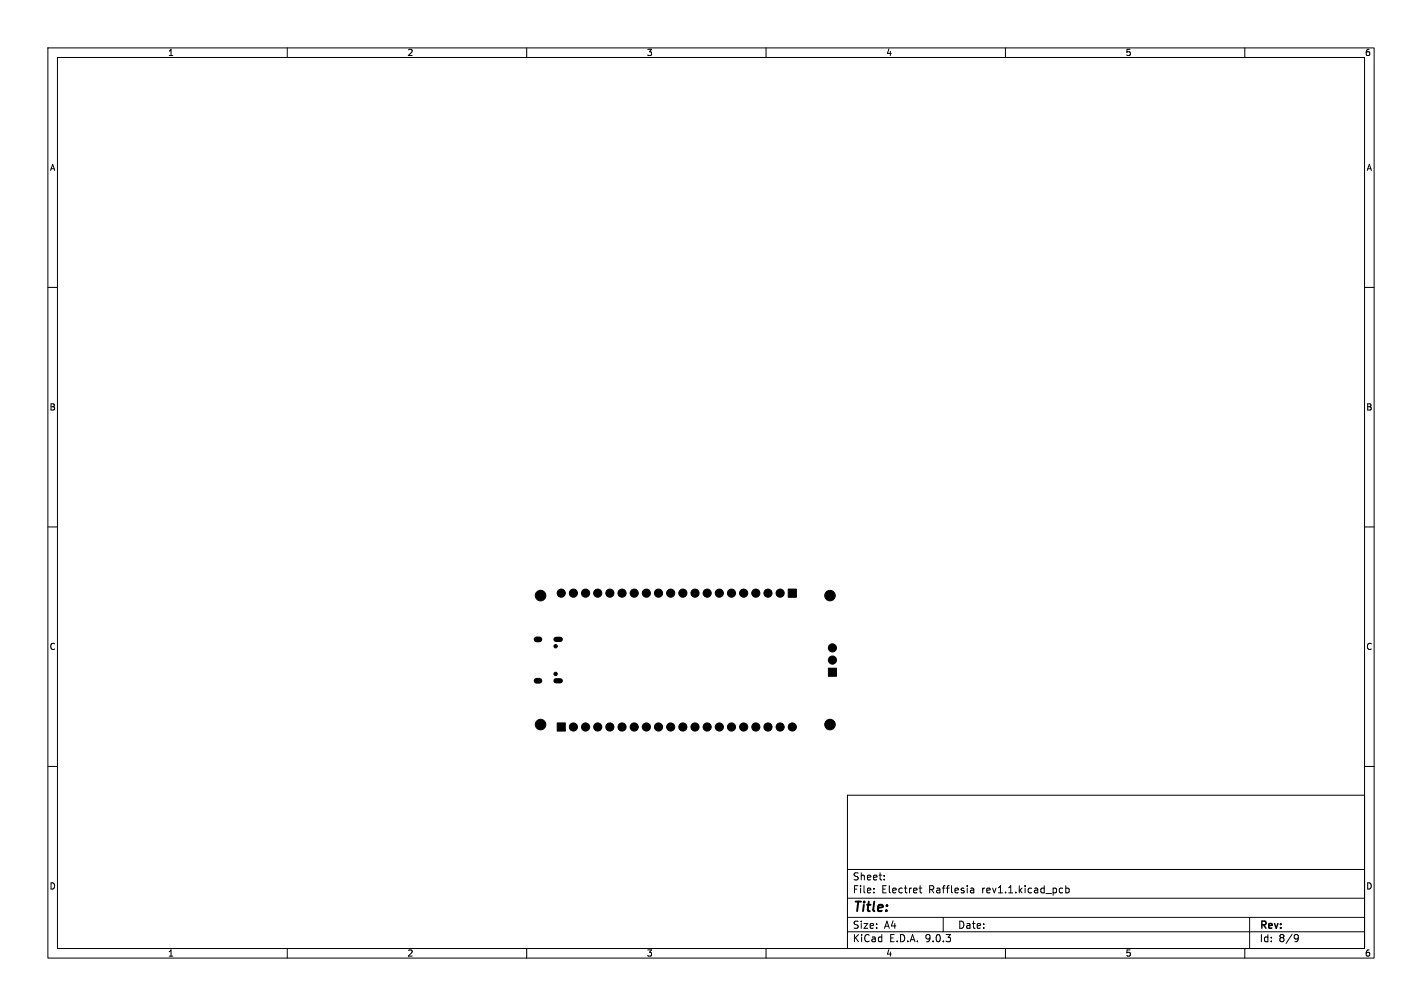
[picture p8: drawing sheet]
<svg xmlns="http://www.w3.org/2000/svg" width="297mm" height="210mm" viewBox="0 0 297 210" stroke-linecap="round" stroke-linejoin="round" font-family="sans-serif">
<defs><g id="words">
<text font-size="2.8" x="178" y="190.9">Title:</text>
<g font-size="2.1">
<text x="178" y="184">Sheet:</text>
<text x="178" y="186.7">File:</text>
<text x="184.1" y="186.7">Electret</text>
<text x="194" y="186.7">Rafflesia</text>
<text x="205.2" y="186.7">rev1.1.kicad_pcb</text>
<text x="178" y="196.9">KiCad</text>
<text x="178" y="194.1">Size:</text>
<text x="184.7" y="194.1">A4</text>
<text x="185.7" y="196.9">E.D.A.</text>
<text x="193.3" y="196.9">9.0.3</text>
<text x="200" y="194.1">Date:</text>
<text x="263" y="194.3">Rev:</text>
<text x="263" y="196.9">Id:</text>
<text x="267.1" y="196.9">8/9</text>
</g>
<g font-size="1.8">
<text x="35" y="11.9">1</text>
<text x="85" y="11.9">2</text>
<text x="135" y="11.9">3</text>
<text x="185" y="11.9">4</text>
<text x="235" y="11.9">5</text>
<text x="285" y="11.9">6</text>
<text x="10.3" y="35.9">A</text>
<text x="285.4" y="35.9">A</text>
<text x="10.3" y="85.9">B</text>
<text x="285.3" y="85.9">B</text>
<text x="10.3" y="135.9">C</text>
<text x="285.3" y="135.9">C</text>
<text x="10.3" y="185.9">D</text>
<text x="285.3" y="185.9">D</text>
<text x="35" y="199.9">1</text>
<text x="85" y="199.9">2</text>
<text x="135" y="199.9">3</text>
<text x="185" y="199.9">4</text>
<text x="235" y="199.9">5</text>
<text x="285" y="199.9">6</text>
</g>
</g></defs>
<g fill="none" stroke="#000" stroke-width=".21">
<path d="M10 10h277v190h-277zM12 12h273v186h-273zM60 10v2M110 10v2M160 10v2M210 10v2M260 10v2M10 60h2M285 60h2M10 110h2M285 110h2M10 160h2"/>
<path d="M177 166h108v32h-108zM285 160h2M60 198v2M110 198v2M160 198v2M177 194.5h108M177 191.5h108M177 187.5h108M177 181.5h108M182.5 186.3v.1M182.5 185.5v.1M184.7 183.6v.1"/>
<path d="M184.7 182.8v.1M192 185.4h.5M192.2 184.9v1.3l.3 .2M197 191.5v3M202.7 185.5h.6l.1 .9M202.7 186.3h.7M203.4 185.8l-.7 .1M210 198v2M221.5 185.4l.5 .1M222 186.3l-.5 .1M222.6 185.5l.4-.1 .3 .3-.1 .6h-.6M222.6 184.9v1.5"/>
<path d="M260 198v2M261 191.5v6.5M270.6 195.1l.5 .1a.99 .99 0 0 1-.4 1.4h-.2M271.2 195.7l-.3 .3h-.3"/>
</g>
<g fill="#000" stroke="#000" stroke-width=".21">
<path d="M164.6 123h1.7v1.7h-1.7zM173 139.5h1.7v1.7h-1.7zM116.4 150.9h1.7v1.7h-1.7z"/>
<circle cx="112.9" cy="124.3" r="1.1"/>
<circle cx="116" cy="134.9" r=".35"/>
<circle cx="117.2" cy="123.8" r=".85"/>
<circle cx="119.8" cy="123.8" r=".85"/>
<circle cx="122.3" cy="123.8" r=".85"/>
<circle cx="124.8" cy="123.8" r=".85"/>
<circle cx="127.4" cy="123.8" r=".85"/>
<circle cx="129.9" cy="123.8" r=".85"/>
<circle cx="132.5" cy="123.8" r=".85"/>
<circle cx="135" cy="123.8" r=".85"/>
<circle cx="137.5" cy="123.8" r=".85"/>
<circle cx="140.1" cy="123.8" r=".85"/>
<circle cx="142.6" cy="123.8" r=".85"/>
<circle cx="145.2" cy="123.8" r=".85"/>
<circle cx="147.7" cy="123.8" r=".85"/>
<circle cx="150.2" cy="123.8" r=".85"/>
<circle cx="152.8" cy="123.8" r=".85"/>
<circle cx="155.3" cy="123.8" r=".85"/>
<circle cx="157.9" cy="123.8" r=".85"/>
<circle cx="160.4" cy="123.8" r=".85"/>
<circle cx="162.9" cy="123.8" r=".85"/>
<circle cx="173.4" cy="124.3" r="1.1"/>
<circle cx="173.9" cy="137.8" r=".85"/>
<circle cx="173.9" cy="135.3" r=".85"/>
<circle cx="112.9" cy="151.3" r="1.1"/>
<circle cx="116" cy="140.7" r=".35"/>
<circle cx="119.8" cy="151.8" r=".85"/>
<circle cx="122.3" cy="151.8" r=".85"/>
<circle cx="124.8" cy="151.8" r=".85"/>
<circle cx="127.4" cy="151.8" r=".85"/>
<circle cx="129.9" cy="151.8" r=".85"/>
<circle cx="132.5" cy="151.8" r=".85"/>
<circle cx="135" cy="151.8" r=".85"/>
<circle cx="137.5" cy="151.8" r=".85"/>
<circle cx="140.1" cy="151.8" r=".85"/>
<circle cx="142.6" cy="151.8" r=".85"/>
<circle cx="145.2" cy="151.8" r=".85"/>
<circle cx="147.7" cy="151.8" r=".85"/>
<circle cx="150.2" cy="151.8" r=".85"/>
<circle cx="152.8" cy="151.8" r=".85"/>
<circle cx="155.3" cy="151.8" r=".85"/>
<circle cx="157.9" cy="151.8" r=".85"/>
<circle cx="160.4" cy="151.8" r=".85"/>
<circle cx="162.9" cy="151.8" r=".85"/>
<circle cx="165.5" cy="151.8" r=".85"/>
<circle cx="173.4" cy="151.3" r="1.1"/>
</g>
<path d="M116.1 133.5h.9M116.1 142.1h.9" fill="none" stroke="#000" stroke-width="1.1"/>
<path d="M112.1 133.5h.6M112.1 142.1h.6" fill="none" stroke="#000" stroke-width="1.2"/>
<use href="#words"/>
</svg>
